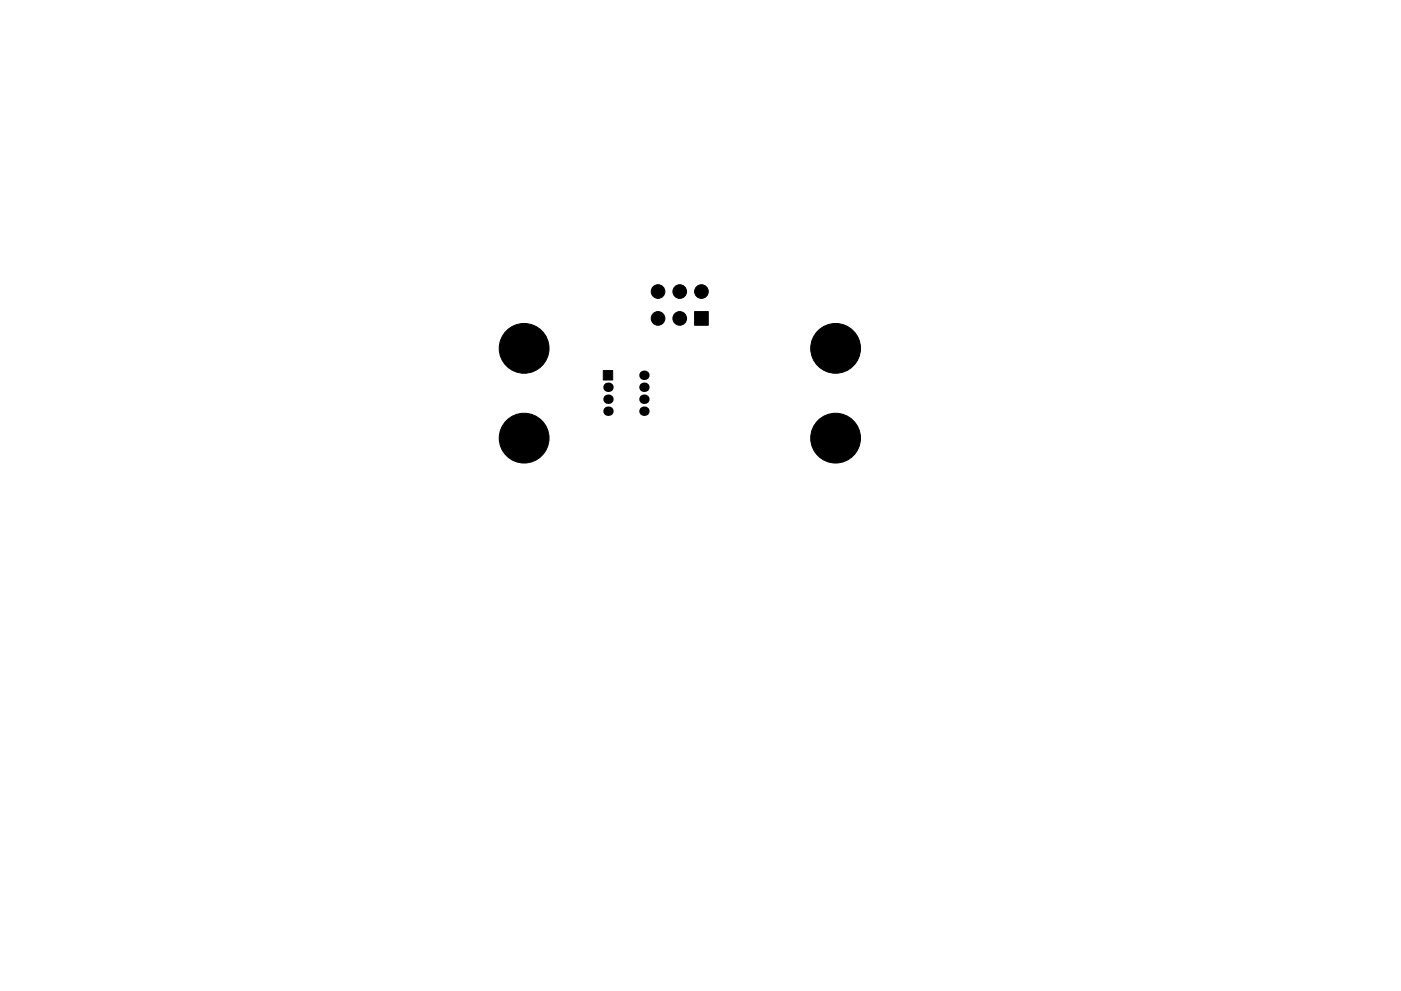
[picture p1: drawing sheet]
<svg xmlns="http://www.w3.org/2000/svg" width="297mm" height="210mm" viewBox="0 0 297 210" stroke-linecap="round" stroke-linejoin="round" font-family="sans-serif">
<g fill="#000" stroke="#000" stroke-width=".21">
<path d="M147.3 66.1h2.9v2.9h-2.9zM127.9 78.6h2v2h-2z"/>
<circle cx="111.1" cy="73.9" r="5.3"/>
<circle cx="139.5" cy="67.6" r="1.45"/>
<circle cx="139.5" cy="61.9" r="1.45"/>
<circle cx="144.1" cy="67.6" r="1.45"/>
<circle cx="144.1" cy="61.9" r="1.45"/>
<circle cx="148.7" cy="61.9" r="1.45"/>
<circle cx="177.2" cy="73.9" r="5.3"/>
<circle cx="111.1" cy="93" r="5.3"/>
<circle cx="177.2" cy="93" r="5.3"/>
</g>
<g fill="#000">
<circle cx="136.5" cy="79.6" r="1"/>
<circle cx="128.9" cy="84.7" r="1"/>
<circle cx="128.9" cy="87.2" r="1"/>
<circle cx="128.9" cy="82.2" r="1"/>
<circle cx="136.5" cy="84.7" r="1"/>
<circle cx="136.5" cy="87.2" r="1"/>
<circle cx="136.5" cy="82.2" r="1"/>
</g>
</svg>
